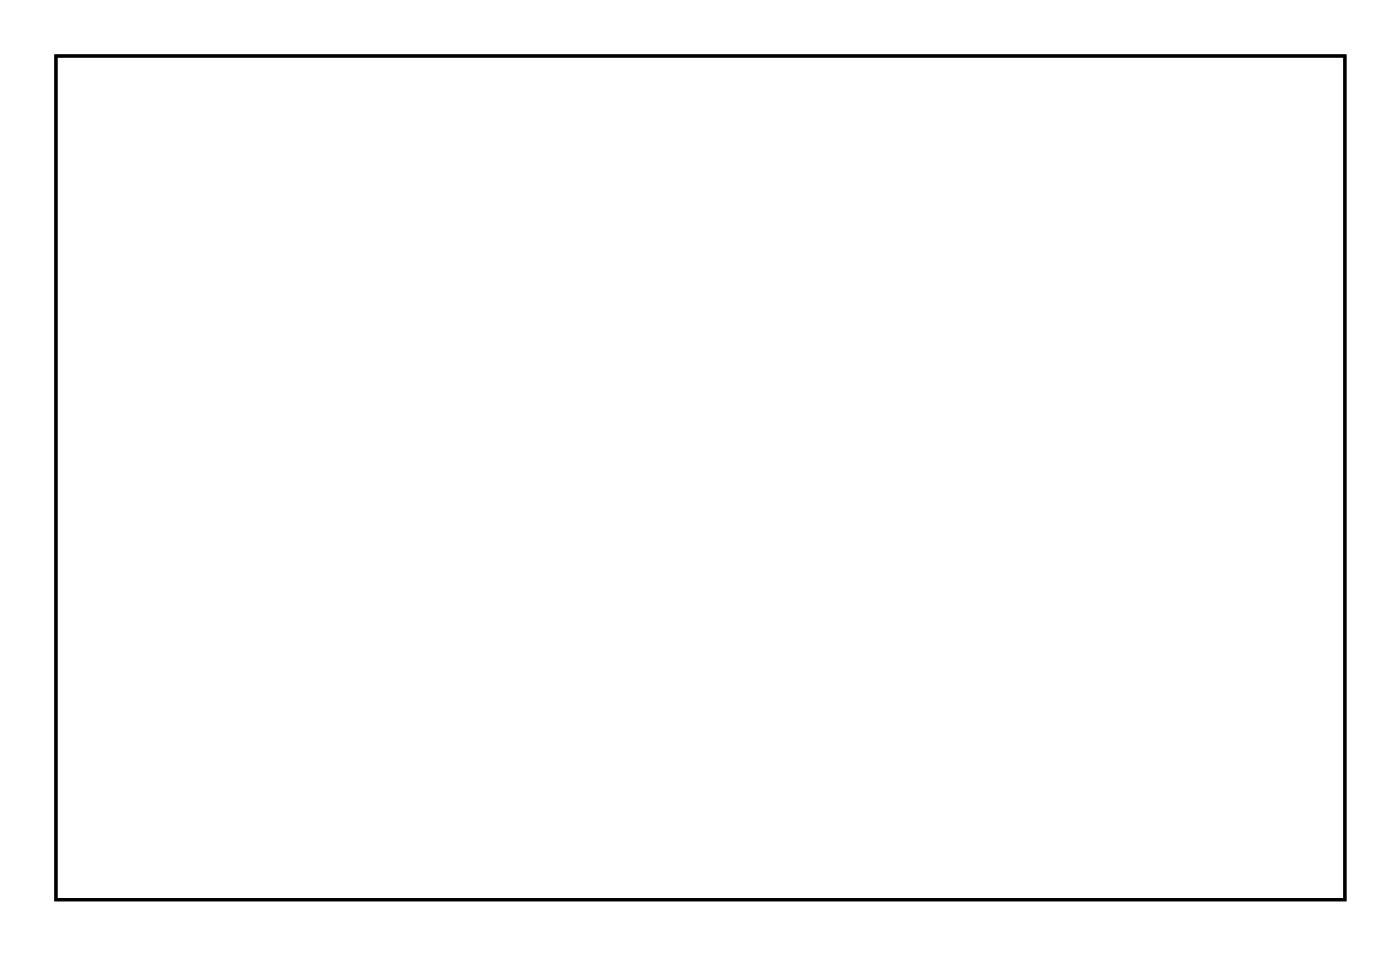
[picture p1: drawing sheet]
<svg xmlns="http://www.w3.org/2000/svg" width="91mm" height="62mm" viewBox="0 0 91 62" stroke-linecap="round" stroke-linejoin="round" font-family="sans-serif">
<path d="M3.6 3.6h83.8v54.8h-83.8z" fill="none" stroke="#000" stroke-width=".2"/>
<circle cx="26.4" cy="24.7" r=".8" fill="#fff"/>
<circle cx="26.4" cy="24.7" r=".8" fill="none" stroke="#fff" stroke-width=".76" stroke-linecap="butt"/>
<circle cx="28.9" cy="24.7" r=".8" fill="#fff"/>
<circle cx="28.9" cy="24.7" r=".8" fill="none" stroke="#fff" stroke-width=".76" stroke-linecap="butt"/>
<circle cx="31.5" cy="24.7" r=".8" fill="#fff"/>
<circle cx="31.5" cy="24.7" r=".8" fill="none" stroke="#fff" stroke-width=".76" stroke-linecap="butt"/>
<circle cx="34" cy="24.7" r=".8" fill="#fff"/>
<circle cx="34" cy="24.7" r=".8" fill="none" stroke="#fff" stroke-width=".76" stroke-linecap="butt"/>
<circle cx="36.5" cy="24.7" r=".8" fill="#fff"/>
<circle cx="36.5" cy="24.7" r=".8" fill="none" stroke="#fff" stroke-width=".76" stroke-linecap="butt"/>
<circle cx="39.1" cy="24.7" r=".8" fill="#fff"/>
<circle cx="39.1" cy="24.7" r=".8" fill="none" stroke="#fff" stroke-width=".76" stroke-linecap="butt"/>
<circle cx="41.6" cy="24.7" r=".8" fill="#fff"/>
<circle cx="41.6" cy="24.7" r=".8" fill="none" stroke="#fff" stroke-width=".76" stroke-linecap="butt"/>
<circle cx="44.2" cy="24.7" r=".8" fill="#fff"/>
<circle cx="44.2" cy="24.7" r=".8" fill="none" stroke="#fff" stroke-width=".76" stroke-linecap="butt"/>
<circle cx="46.7" cy="24.7" r=".8" fill="#fff"/>
<circle cx="46.7" cy="24.7" r=".8" fill="none" stroke="#fff" stroke-width=".76" stroke-linecap="butt"/>
<circle cx="49.2" cy="24.7" r=".8" fill="#fff"/>
<circle cx="49.2" cy="24.7" r=".8" fill="none" stroke="#fff" stroke-width=".76" stroke-linecap="butt"/>
<circle cx="51.8" cy="24.7" r=".8" fill="#fff"/>
<circle cx="51.8" cy="24.7" r=".8" fill="none" stroke="#fff" stroke-width=".76" stroke-linecap="butt"/>
<circle cx="54.3" cy="24.7" r=".8" fill="#fff"/>
<circle cx="54.3" cy="24.7" r=".8" fill="none" stroke="#fff" stroke-width=".76" stroke-linecap="butt"/>
<circle cx="56.9" cy="24.7" r=".8" fill="#fff"/>
<circle cx="56.9" cy="24.7" r=".8" fill="none" stroke="#fff" stroke-width=".76" stroke-linecap="butt"/>
<circle cx="59.4" cy="24.7" r=".8" fill="#fff"/>
<circle cx="59.4" cy="24.7" r=".8" fill="none" stroke="#fff" stroke-width=".76" stroke-linecap="butt"/>
<circle cx="61.9" cy="24.7" r=".8" fill="#fff"/>
<circle cx="61.9" cy="24.7" r=".8" fill="none" stroke="#fff" stroke-width=".76" stroke-linecap="butt"/>
<circle cx="26.4" cy="43" r=".8" fill="#fff"/>
<circle cx="26.4" cy="43" r=".8" fill="none" stroke="#fff" stroke-width=".76" stroke-linecap="butt"/>
<circle cx="28.9" cy="43" r=".8" fill="#fff"/>
<circle cx="28.9" cy="43" r=".8" fill="none" stroke="#fff" stroke-width=".76" stroke-linecap="butt"/>
<circle cx="31.5" cy="43" r=".8" fill="#fff"/>
<circle cx="31.5" cy="43" r=".8" fill="none" stroke="#fff" stroke-width=".76" stroke-linecap="butt"/>
<circle cx="34" cy="43" r=".8" fill="#fff"/>
<circle cx="34" cy="43" r=".8" fill="none" stroke="#fff" stroke-width=".76" stroke-linecap="butt"/>
<circle cx="36.5" cy="43" r=".8" fill="#fff"/>
<circle cx="36.5" cy="43" r=".8" fill="none" stroke="#fff" stroke-width=".76" stroke-linecap="butt"/>
<circle cx="39.1" cy="43" r=".8" fill="#fff"/>
<circle cx="39.1" cy="43" r=".8" fill="none" stroke="#fff" stroke-width=".76" stroke-linecap="butt"/>
<circle cx="41.6" cy="43" r=".8" fill="#fff"/>
<circle cx="41.6" cy="43" r=".8" fill="none" stroke="#fff" stroke-width=".76" stroke-linecap="butt"/>
<circle cx="44.2" cy="43" r=".8" fill="#fff"/>
<circle cx="44.2" cy="43" r=".8" fill="none" stroke="#fff" stroke-width=".76" stroke-linecap="butt"/>
<circle cx="46.7" cy="43" r=".8" fill="#fff"/>
<circle cx="46.7" cy="43" r=".8" fill="none" stroke="#fff" stroke-width=".76" stroke-linecap="butt"/>
<circle cx="49.2" cy="43" r=".8" fill="#fff"/>
<circle cx="49.2" cy="43" r=".8" fill="none" stroke="#fff" stroke-width=".76" stroke-linecap="butt"/>
<circle cx="51.8" cy="43" r=".8" fill="#fff"/>
<circle cx="51.8" cy="43" r=".8" fill="none" stroke="#fff" stroke-width=".76" stroke-linecap="butt"/>
<circle cx="54.3" cy="43" r=".8" fill="#fff"/>
<circle cx="54.3" cy="43" r=".8" fill="none" stroke="#fff" stroke-width=".76" stroke-linecap="butt"/>
<circle cx="56.9" cy="43" r=".8" fill="#fff"/>
<circle cx="56.9" cy="43" r=".8" fill="none" stroke="#fff" stroke-width=".76" stroke-linecap="butt"/>
<circle cx="59.4" cy="43" r=".8" fill="#fff"/>
<circle cx="59.4" cy="43" r=".8" fill="none" stroke="#fff" stroke-width=".76" stroke-linecap="butt"/>
<circle cx="61.9" cy="43" r=".8" fill="#fff"/>
<circle cx="61.9" cy="43" r=".8" fill="none" stroke="#fff" stroke-width=".76" stroke-linecap="butt"/>
<circle cx="6.1" cy="50.6" r=".8" fill="#fff"/>
<circle cx="6.1" cy="50.6" r=".8" fill="none" stroke="#fff" stroke-width=".76" stroke-linecap="butt"/>
<circle cx="8.6" cy="50.6" r=".8" fill="#fff"/>
<circle cx="8.6" cy="50.6" r=".8" fill="none" stroke="#fff" stroke-width=".76" stroke-linecap="butt"/>
<circle cx="11.1" cy="50.6" r=".8" fill="#fff"/>
<circle cx="11.1" cy="50.6" r=".8" fill="none" stroke="#fff" stroke-width=".76" stroke-linecap="butt"/>
<circle cx="13.7" cy="50.6" r=".8" fill="#fff"/>
<circle cx="13.7" cy="50.6" r=".8" fill="none" stroke="#fff" stroke-width=".76" stroke-linecap="butt"/>
<circle cx="16.2" cy="50.6" r=".8" fill="#fff"/>
<circle cx="16.2" cy="50.6" r=".8" fill="none" stroke="#fff" stroke-width=".76" stroke-linecap="butt"/>
<circle cx="18.8" cy="50.6" r=".8" fill="#fff"/>
<circle cx="18.8" cy="50.6" r=".8" fill="none" stroke="#fff" stroke-width=".76" stroke-linecap="butt"/>
<circle cx="21.3" cy="50.6" r=".8" fill="#fff"/>
<circle cx="21.3" cy="50.6" r=".8" fill="none" stroke="#fff" stroke-width=".76" stroke-linecap="butt"/>
<circle cx="23.8" cy="50.6" r=".8" fill="#fff"/>
<circle cx="23.8" cy="50.6" r=".8" fill="none" stroke="#fff" stroke-width=".76" stroke-linecap="butt"/>
<circle cx="26.4" cy="50.6" r=".8" fill="#fff"/>
<circle cx="26.4" cy="50.6" r=".8" fill="none" stroke="#fff" stroke-width=".76" stroke-linecap="butt"/>
<circle cx="28.9" cy="50.6" r=".8" fill="#fff"/>
<circle cx="28.9" cy="50.6" r=".8" fill="none" stroke="#fff" stroke-width=".76" stroke-linecap="butt"/>
<circle cx="6.1" cy="48.1" r=".8" fill="#fff"/>
<circle cx="6.1" cy="48.1" r=".8" fill="none" stroke="#fff" stroke-width=".76" stroke-linecap="butt"/>
<circle cx="8.6" cy="48.1" r=".8" fill="#fff"/>
<circle cx="8.6" cy="48.1" r=".8" fill="none" stroke="#fff" stroke-width=".76" stroke-linecap="butt"/>
<circle cx="11.1" cy="48.1" r=".8" fill="#fff"/>
<circle cx="11.1" cy="48.1" r=".8" fill="none" stroke="#fff" stroke-width=".76" stroke-linecap="butt"/>
<circle cx="13.7" cy="48.1" r=".8" fill="#fff"/>
<circle cx="13.7" cy="48.1" r=".8" fill="none" stroke="#fff" stroke-width=".76" stroke-linecap="butt"/>
<circle cx="16.2" cy="48.1" r=".8" fill="#fff"/>
<circle cx="16.2" cy="48.1" r=".8" fill="none" stroke="#fff" stroke-width=".76" stroke-linecap="butt"/>
<circle cx="18.8" cy="48.1" r=".8" fill="#fff"/>
<circle cx="18.8" cy="48.1" r=".8" fill="none" stroke="#fff" stroke-width=".76" stroke-linecap="butt"/>
<circle cx="21.3" cy="48.1" r=".8" fill="#fff"/>
<circle cx="21.3" cy="48.1" r=".8" fill="none" stroke="#fff" stroke-width=".76" stroke-linecap="butt"/>
<circle cx="23.8" cy="48.1" r=".8" fill="#fff"/>
<circle cx="23.8" cy="48.1" r=".8" fill="none" stroke="#fff" stroke-width=".76" stroke-linecap="butt"/>
<circle cx="26.4" cy="48.1" r=".8" fill="#fff"/>
<circle cx="26.4" cy="48.1" r=".8" fill="none" stroke="#fff" stroke-width=".76" stroke-linecap="butt"/>
<circle cx="28.9" cy="48.1" r=".8" fill="#fff"/>
<circle cx="28.9" cy="48.1" r=".8" fill="none" stroke="#fff" stroke-width=".76" stroke-linecap="butt"/>
<circle cx="46.7" cy="49.1" r=".8" fill="#fff"/>
<circle cx="46.7" cy="49.1" r=".8" fill="none" stroke="#fff" stroke-width=".76" stroke-linecap="butt"/>
<circle cx="44.2" cy="49.1" r=".8" fill="#fff"/>
<circle cx="44.2" cy="49.1" r=".8" fill="none" stroke="#fff" stroke-width=".76" stroke-linecap="butt"/>
<circle cx="41.6" cy="49.1" r=".8" fill="#fff"/>
<circle cx="41.6" cy="49.1" r=".8" fill="none" stroke="#fff" stroke-width=".76" stroke-linecap="butt"/>
<circle cx="39.1" cy="49.1" r=".8" fill="#fff"/>
<circle cx="39.1" cy="49.1" r=".8" fill="none" stroke="#fff" stroke-width=".76" stroke-linecap="butt"/>
<circle cx="36.5" cy="49.1" r=".8" fill="#fff"/>
<circle cx="36.5" cy="49.1" r=".8" fill="none" stroke="#fff" stroke-width=".76" stroke-linecap="butt"/>
<circle cx="34" cy="49.1" r=".8" fill="#fff"/>
<circle cx="34" cy="49.1" r=".8" fill="none" stroke="#fff" stroke-width=".76" stroke-linecap="butt"/>
<circle cx="46.7" cy="46.1" r=".8" fill="#fff"/>
<circle cx="46.7" cy="46.1" r=".8" fill="none" stroke="#fff" stroke-width=".76" stroke-linecap="butt"/>
<circle cx="44.2" cy="46.1" r=".8" fill="#fff"/>
<circle cx="44.2" cy="46.1" r=".8" fill="none" stroke="#fff" stroke-width=".76" stroke-linecap="butt"/>
<circle cx="41.6" cy="46.1" r=".8" fill="#fff"/>
<circle cx="41.6" cy="46.1" r=".8" fill="none" stroke="#fff" stroke-width=".76" stroke-linecap="butt"/>
<circle cx="39.1" cy="46.1" r=".8" fill="#fff"/>
<circle cx="39.1" cy="46.1" r=".8" fill="none" stroke="#fff" stroke-width=".76" stroke-linecap="butt"/>
<circle cx="36.5" cy="46.1" r=".8" fill="#fff"/>
<circle cx="36.5" cy="46.1" r=".8" fill="none" stroke="#fff" stroke-width=".76" stroke-linecap="butt"/>
<circle cx="34" cy="46.1" r=".8" fill="#fff"/>
<circle cx="34" cy="46.1" r=".8" fill="none" stroke="#fff" stroke-width=".76" stroke-linecap="butt"/>
<circle cx="72.6" cy="8.5" r=".8" fill="#fff"/>
<circle cx="72.6" cy="8.5" r=".8" fill="none" stroke="#fff" stroke-width=".76" stroke-linecap="butt"/>
<circle cx="44.7" cy="8.5" r=".8" fill="#fff"/>
<circle cx="44.7" cy="8.5" r=".8" fill="none" stroke="#fff" stroke-width=".76" stroke-linecap="butt"/>
<circle cx="14.2" cy="8.5" r="1" fill="#fff"/>
<circle cx="14.2" cy="8.5" r="1" fill="none" stroke="#fff" stroke-width=".76" stroke-linecap="butt"/>
<circle cx="77.7" cy="48.6" r=".8" fill="#fff"/>
<circle cx="77.7" cy="48.6" r=".8" fill="none" stroke="#fff" stroke-width=".76" stroke-linecap="butt"/>
<circle cx="80.2" cy="48.6" r=".8" fill="#fff"/>
<circle cx="80.2" cy="48.6" r=".8" fill="none" stroke="#fff" stroke-width=".76" stroke-linecap="butt"/>
<circle cx="37" cy="14.6" r=".8" fill="#fff"/>
<circle cx="37" cy="14.6" r=".8" fill="none" stroke="#fff" stroke-width=".76" stroke-linecap="butt"/>
<circle cx="39.6" cy="14.6" r=".8" fill="#fff"/>
<circle cx="39.6" cy="14.6" r=".8" fill="none" stroke="#fff" stroke-width=".76" stroke-linecap="butt"/>
<circle cx="42.1" cy="14.6" r=".8" fill="#fff"/>
<circle cx="42.1" cy="14.6" r=".8" fill="none" stroke="#fff" stroke-width=".76" stroke-linecap="butt"/>
<circle cx="44.7" cy="14.6" r=".8" fill="#fff"/>
<circle cx="44.7" cy="14.6" r=".8" fill="none" stroke="#fff" stroke-width=".76" stroke-linecap="butt"/>
<circle cx="47.2" cy="14.6" r=".8" fill="#fff"/>
<circle cx="47.2" cy="14.6" r=".8" fill="none" stroke="#fff" stroke-width=".76" stroke-linecap="butt"/>
<circle cx="49.7" cy="14.6" r=".8" fill="#fff"/>
<circle cx="49.7" cy="14.6" r=".8" fill="none" stroke="#fff" stroke-width=".76" stroke-linecap="butt"/>
<circle cx="65" cy="14.6" r=".8" fill="#fff"/>
<circle cx="65" cy="14.6" r=".8" fill="none" stroke="#fff" stroke-width=".76" stroke-linecap="butt"/>
<circle cx="67.5" cy="14.6" r=".8" fill="#fff"/>
<circle cx="67.5" cy="14.6" r=".8" fill="none" stroke="#fff" stroke-width=".76" stroke-linecap="butt"/>
<circle cx="70.1" cy="14.6" r=".8" fill="#fff"/>
<circle cx="70.1" cy="14.6" r=".8" fill="none" stroke="#fff" stroke-width=".76" stroke-linecap="butt"/>
<circle cx="72.6" cy="14.6" r=".8" fill="#fff"/>
<circle cx="72.6" cy="14.6" r=".8" fill="none" stroke="#fff" stroke-width=".76" stroke-linecap="butt"/>
<circle cx="75.1" cy="14.6" r=".8" fill="#fff"/>
<circle cx="75.1" cy="14.6" r=".8" fill="none" stroke="#fff" stroke-width=".76" stroke-linecap="butt"/>
<circle cx="77.7" cy="14.6" r=".8" fill="#fff"/>
<circle cx="77.7" cy="14.6" r=".8" fill="none" stroke="#fff" stroke-width=".76" stroke-linecap="butt"/>
<circle cx="9.1" cy="14.6" r=".8" fill="#fff"/>
<circle cx="9.1" cy="14.6" r=".8" fill="none" stroke="#fff" stroke-width=".76" stroke-linecap="butt"/>
<circle cx="11.6" cy="14.6" r=".8" fill="#fff"/>
<circle cx="11.6" cy="14.6" r=".8" fill="none" stroke="#fff" stroke-width=".76" stroke-linecap="butt"/>
<circle cx="14.2" cy="14.6" r=".8" fill="#fff"/>
<circle cx="14.2" cy="14.6" r=".8" fill="none" stroke="#fff" stroke-width=".76" stroke-linecap="butt"/>
<circle cx="16.7" cy="14.6" r=".8" fill="#fff"/>
<circle cx="16.7" cy="14.6" r=".8" fill="none" stroke="#fff" stroke-width=".76" stroke-linecap="butt"/>
<circle cx="19.3" cy="14.6" r=".8" fill="#fff"/>
<circle cx="19.3" cy="14.6" r=".8" fill="none" stroke="#fff" stroke-width=".76" stroke-linecap="butt"/>
<circle cx="21.8" cy="14.6" r=".8" fill="#fff"/>
<circle cx="21.8" cy="14.6" r=".8" fill="none" stroke="#fff" stroke-width=".76" stroke-linecap="butt"/>
<circle cx="71.1" cy="26.3" r=".8" fill="#fff"/>
<circle cx="71.1" cy="26.3" r=".8" fill="none" stroke="#fff" stroke-width=".76" stroke-linecap="butt"/>
<circle cx="71.1" cy="28.8" r=".8" fill="#fff"/>
<circle cx="71.1" cy="28.8" r=".8" fill="none" stroke="#fff" stroke-width=".76" stroke-linecap="butt"/>
</svg>
